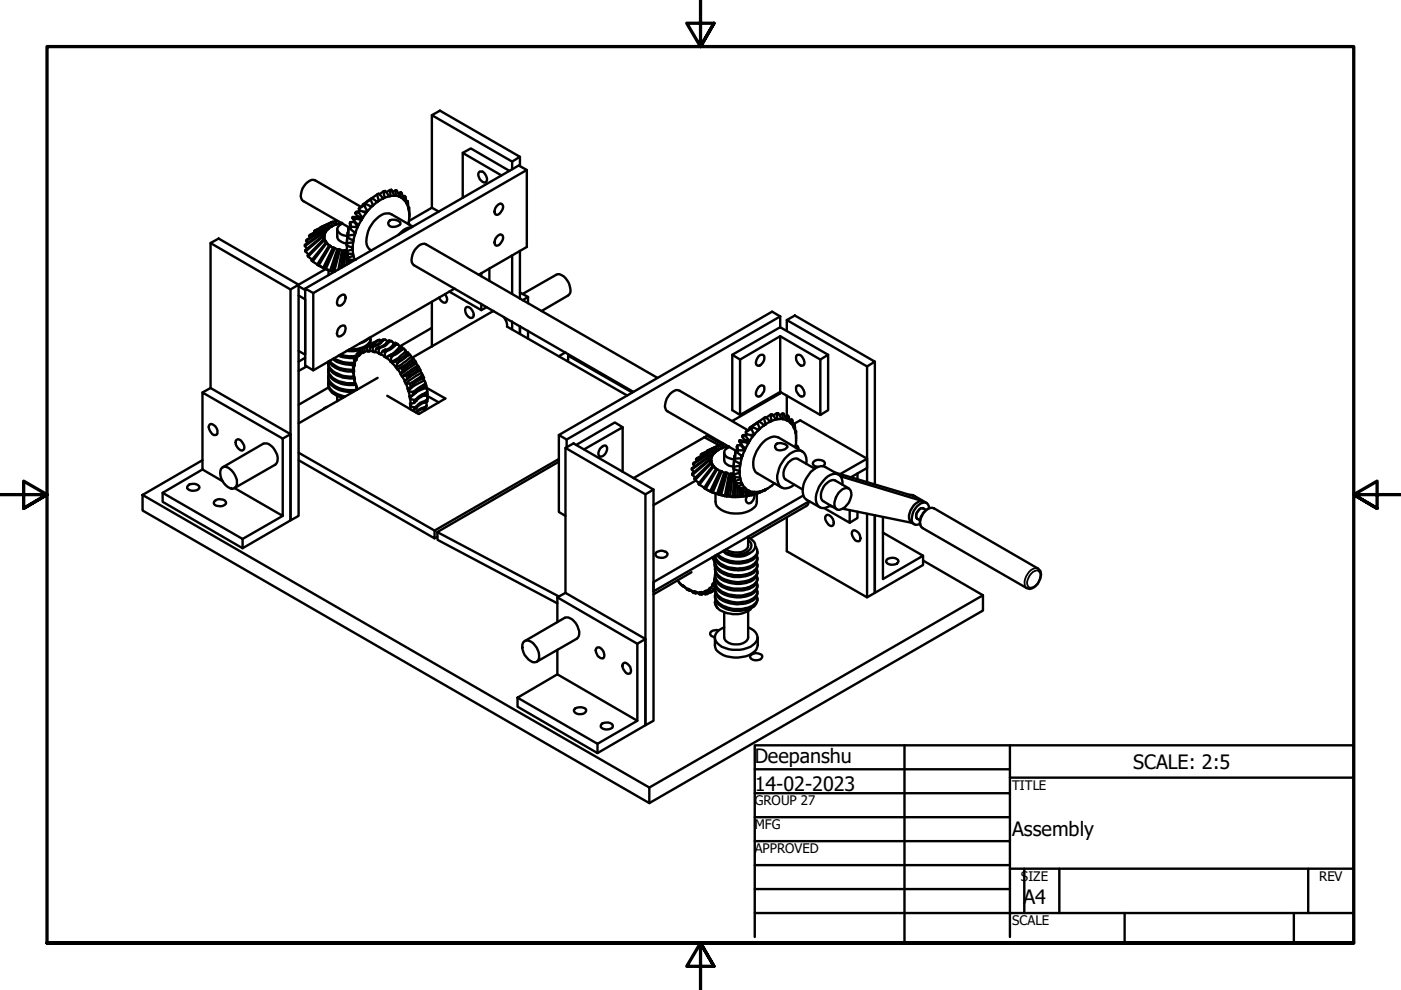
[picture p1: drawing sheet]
<svg xmlns="http://www.w3.org/2000/svg" width="297mm" height="210mm" viewBox="0 0 297 210" stroke-linecap="round" stroke-linejoin="round" font-family="sans-serif">
<defs><g id="words">
<g font-size="4.2">
<text x="160" y="161.7">Deepanshu</text>
<text x="160" y="167.6">14-02-2023</text>
<text x="240.2" y="163">SCALE: 2:5</text>
<text x="214.6" y="177.2">Assembly</text>
<text x="217" y="191.7">A4</text>
</g>
<g font-size="2.8">
<text x="214.6" y="167.4">TITLE</text>
<text x="160" y="170.7">GROUP 27</text>
<text x="160" y="175.8">MFG</text>
<text x="160" y="180.9">APPROVED</text>
<text x="216.5" y="186.7">SIZE</text>
<text x="279.7" y="186.7">REV</text>
<text x="214.6" y="196.1">SCALE</text>
</g>
</g></defs>
<!-- layer: Visible (ANSI) -->
<g fill="none" stroke="#000" stroke-width=".51">
<path d="M91.6 24.4l1.7-.9 16.9 9.7-1.6 1.1zM91.6 24.4v19.6M98.1 32.4l1.7-.9 8.2 4.7M101.7 36.4a1.54 1.54 0 0 1 1.6 1.8l-.4 .4a1.54 1.54 0 0 1-1.4-2.1zM106.3 37.2l-8.2-4.8v9.5M108.6 34.3v1.5M110.2 33.2v2M111.7 36l-45.3 26.1M44.6 51.5l1.8-.9 16.9 9.8-1.7 1zM44.6 51.5v30.8M64.6 52.2l.5 .5M64.8 53.3l.6 .6"/>
<path d="M65.3 54.4l.9 .6M65.5 50l.2 .4M66.3 55.4l.9 .6M67.4 56.2l1.1 .6-.9-.5M67.9 48.2v.1M68.2 49.6l.6 .7v-.5M68.2 49.4l.6 .4M68.2 49.6l-3.6 2.6M68.2 49.4l-3.6 2.5v.3M68.2 49.4v.2M68.3 50.3l.6 .6-.1-.4M68.3 50.1l.5 .4"/>
<path d="M68.3 50.3l-3.5 3M68.3 50.1l-3.6 3 .1 .2M68.3 50.1v.2M68.3 48.9l-3.4 2.2 .3 .4M68.3 48.9l.5 .7 .3-.4M68.5 48.7l.6 .5M68.5 48.7l-3.5 2.1-.1 .3M68.5 48.7l-.2 .2M68.5 50.8l.5 .3M68.5 50.8l-3.3 3.4 .1 .2M68.5 50.8l.1 .2M68.6 50.3h.2v.2"/>
<path d="M68.6 51l.7 .5-.3-.4M68.6 51l-3.3 3.4M68.7 49.8l.1-.2v.2M68.8 56.9l.1 .1M68.8 48.2l.4 .8 .3-.4M68.8 48.2l-3.3 1.8M68.8 56.9l.3 .1M68.8 51l.2 .1M68.9 57l1.1 .4-.9-.4M68.9 48.1l.6 .5M68.9 48.1l-3.4 1.9M68.9 48.1l-.1 .1"/>
<path d="M69 57.1l-5.7 3.3v49l-1.7 .9v-48.9M69 49.1l.2-.1-.1 .2M69.1 51.5l.3 .2M69.1 51.5l-3.1 3.7 .3 .2M69.1 51.5l.1 .1M69.2 51.5l.2 .2M69.2 51.6l.6 .4M69.2 51.6l-2.9 3.8M69.4 47.7l-2.8 1.3 .1 .3M69.4 47.7l.3 .7 .5-.3M69.4 51.7l.4 .3M69.5 48.5l.2-.1-.2 .2"/>
<path d="M69.6 47.5l.6 .6M69.6 47.5l-3 1.5M69.6 47.5l-.2 .2M69.7 57.3v1M69.8 52l.2 .2M69.8 52l-2.6 4.1 .4 .2M70 52.2l.6 .3M70 52.2l-2.4 4.1M70 52.2h.2M70.2 47.2l.2 .8M70.2 47.2l.3-.2 .6 .7M70.2 47.2l-2.3 1"/>
<path d="M70.4 47.1l-2.5 1.1M70.4 48l-.2 .1M70.4 57.6h.5M70.5 57.4l-.1 .2M70.5 57.4l1.3-4.5-1.4 4.5M70.5 57.4l.6 .2M70.7 52.5h-.1l-2.1 4.3 .4 .2M71 52.6l.5 .3M71 52.6l-1.9 4.4M71 52.6l-.3-.1-1.9 4.4M71.1 47.7l-.7 .3M71.2 46.7l.1 .9"/>
<path d="M71.2 46.7l-.7 .4M71.2 46.7h.1M71.3 47.6l-.2 .1M71.5 48.6v1.6a2 2 0 0 0 2 1.4M71.8 52.9h-.3l-1.5 4.5 .4 .2M71.8 47l.2 .3M71.8 52.9h.3M72 47.3l-.7 .3M72.1 52.9l.4 .2M72.1 52.9l-1.2 4.6M72.3 47.3h-.3M72.5 53.1l.3 .1-.5 3.6"/>
<path d="M72.5 53.1l-.7 4M72.6 47.4a1.36 1.36 0 0 0-1 1.5 2.42 2.42 0 0 0 2.1 1.2M73 53.1l-.2 .1M73 53.1l-.5 3.6M73 53.1h.3M73.3 53.1l-.3 3.3M73.3 53.1h.2M73.5 53.3l1.3-.4 .1 1M73.5 53.3v.3l1.4 .3M73.5 51.7l1.4-.3-.1 1.1M73.5 51.7v.3l1.3 .5M73.6 53.7l-.1 2.5"/>
<path d="M73.6 52.1l-.1 1.2M73.7 50.3l1.2 .7M73.7 49.3l-.2 2.6M73.8 49.2l-.3 2.5M73.8 53.7l-.1 1M73.9 49.9l1.3-.1-.3 1.2M73.9 49.9l-.2 .4M73.9 55v.9M73.9 48.2l-.2 2.1M74.2 48.2h-.3v1.7M74.2 55.1l.1 .6M74.3 48.5l1.1 .9"/>
<path d="M74.3 47.1h.9M74.3 47.1l.1 1M74.3 47.1l-.1 .2 .1 1.2M74.4 48.1l1.4 .1-.4 1.2M74.4 48.1l-.1 .4M74.7 52.5l.1 .4v-.4M74.8 50.9l.1 .5v-.4M74.8 46l.9 .1M74.8 46l.4 .4M74.8 46l-.1 .2 .4 .6M74.9 53.9v.4M74.9 54.3l.3 .8-1.3-.1-.2-.3"/>
<path d="M74.9 54.3l-1.2 .4M75.1 49.2l.1 .6 .2-.4M75.1 46.8l.9 .9M75.2 47v.1l.6 1.1 .2-.5M75.2 46.4l1.4 .2-.6 1.1M75.2 46.4l-.1 .4M75.3 45.2l.5 .7M75.8 45.9l1.1 .3-.3 .4-.9-.5zM76.1 45.1l.8 1.1 .7-1M76.1 45.1l-.8 .1M76.3 44.7l1.3 .5M76.3 44.7l-.8 .2-.2 .3"/>
<path d="M76.3 44.7l-.2 .4M76.5 43.9l-9.6-5.6a2.08 2.08 0 0 0-2.4 1.2l-.4 .5a2.96 2.96 0 0 0-.1 2.4l9.9 5.8M77 44.9l.9-.2-.3 .5M77.3 43.5l.6 1.2 .8-.8M77.3 43.5l-1.2 .7 .2 .5M77.5 43.2l1.2 .7M77.5 43.2l-1.4 1M77.5 43.2l-.2 .3M78.5 43.7l.6-.2-.4 .4M78.6 42.3l.5 1.2 .8-.7M78.6 42.3l-1.7 1.1 .1 .2M78.9 42l1 .8"/>
<path d="M78.9 42l-2 1.4M78.9 42l-.3 .3M79.9 42.8l.4-.2-.4 .2M79.9 41.2l.4 1.4 .9-.5M79.9 41.2l.4-.1 .9 1M79.9 41.2l-2.2 1.6M81.3 40.5h.4l.8 1.1M81.3 40.5l.3 1.4M81.3 40.5l-.8 .7M81.4 42l-.2 .1M81.6 41.9l-.4 .2M82.5 41.6l-.9 .3"/>
<path d="M82.7 46.7a2.13 2.13 0 0 1 2.2 .5 .88 .88 0 0 1-1 .8 1.12 1.12 0 0 1-1.6-.7zM82.7 40.3l.3-.1 .6 1.3M82.7 40.3l.1 1.3M82.7 40.3l-.8 .4M82.8 41.6h-.3M83.6 41.5l-.8 .1M83.6 41.5h.3M83.9 40.4h.2l.5 1.3M83.9 40.4v1.1M83.9 40.4l-.7 .3M83.9 41.5l.7 .2M84.6 41.7l.4 .1"/>
<path d="M85 41.8l.5 .5M85 40.7l.4 .9 .1 .7M85 40.7v1.1M85 40.7l-.5 .3M85.5 42.3l.2 .2M85.7 42.5l.5 .6M85.8 41.6l.2 .2 .2 1.3M85.8 41.6l-.1 .9M85.8 41.6l-.4 .1M86.2 43.1l.2 .3M86.4 43.4l.2 .8M86.4 42.6l.2 1.6"/>
<path d="M86.4 42.6v.8M86.4 42.6l-.2 .1M86.6 44.2l.1 .3M86.6 44h.1M86.7 44.5l.1 1.1M86.7 44l.1 1.6M86.7 44v.5M86.8 45.6l-.2 1.9M87.3 48.2a3.7 3.7 0 0 0-2.8 1.6M87.5 48l-4.5-2.6a2.7 2.7 0 0 0-3.2 1 5.9 5.9 0 0 0-1.9 5.9l.8 .8M91.6 44l1.4 .9M91.6 44l-4.9 2.8"/>
<path d="M101.5 58.3l10.2-5.9v-16.4l-1.7-.9-45.3 26.1M102 57.9v.7M103.8 56.9v2.6M105.6 49.9l.6-.2a.83 .83 0 0 1 .6 .6 .83 .83 0 0 1-.4 .9 1.13 1.13 0 0 1-1.4 .8 1.63 1.63 0 0 1 .6-2.1zM105.6 43.4l.3-.2a.77 .77 0 0 1 .8 .5 .77 .77 0 0 1-.3 .9 1.13 1.13 0 0 1-1.4 .8 1.63 1.63 0 0 1 .6-2zM108.6 54.1v8.2M110.2 53.2v10.1M63.3 62.6l1.4 .9v11.7l-1.4-.8M63.3 60.7l1.4 .8M64.7 61.2l1.7 .9v16.4l-1.7-1zM64.7 75.9l-1.4 .8M65 77.7l-1.7 .9"/>
<path d="M69.6 76.7a2.93 2.93 0 0 0 2.4 2.7l1 .3 2.1 .1-.2-1M69.6 76.9a2.8 2.8 0 0 0 2.2 2.8l.8 .3 1.6 .2h1M69.6 78.3a2.92 2.92 0 0 0 2.3 2.9l2 .4h1.6M69.6 79.7a2.87 2.87 0 0 0 2.4 3l1.4 .3 1.5 .1M69.7 79.2a2.4 2.4 0 0 0 1.5 2.8 6.8 6.8 0 0 0 4.5 .6l-.2-.5 .1-.1-.4-.9M69.7 77.8a2.82 2.82 0 0 0 2.2 3.1l1.7 .4h1.7M69.7 76.6a5.2 5.2 0 0 0 5 2.2h.4M69.9 76.5a5.5 5.5 0 0 0 5.2 1.9M70.5 76.1a6.6 6.6 0 0 0 4.7 1.2M70.8 76a6.9 6.9 0 0 0 4.4 .9M71.8 75.4a7.5 7.5 0 0 0 3.8 .4M71.9 69.5a1.12 1.12 0 0 1 1.2-.4 1.53 1.53 0 0 1-1.5 2.2 1.44 1.44 0 0 1 .3-1.8z"/>
<path d="M71.9 63a1.12 1.12 0 0 1 1.2-.5 1.61 1.61 0 0 1-1.2 2.3 .71 .71 0 0 1-.4-1zM72.2 75.2a6 6 0 0 0 3.4 .2M74.8 78.8l.1 .4M74.9 77.3l.1 1 .1-.9M74.9 79.5l.3 .9h-.1M75 78.3v.5M75.2 75.9l-.1 .3 .1 .9v.4l-.2-.2M75.4 76.2l-.2 .8M75.9 74.8l-.3 .3 .1 .9-.1 .4-.4-.5M76.1 75.3l-.5 .6M76.4 74.6l-.5 .2 .2 .5M76.5 74.2a6.9 6.9 0 0 1-3 .2"/>
<path d="M76.7 74l-.3 .3v.9l-.3 .1M76.9 74.7l-.6 .4M77.8 73.6l-1.1 .4 .2 .7M77.9 73.4l-.6 .4v.8l-.3 .2-.1-.1M77.9 74.4l-.7 .2M78.2 73.4l-.4 .2 .1 .8M78.2 73.4h-.3M78.2 71.7a3.5 3.5 0 0 1-1.9 1.1M78.3 74.4l.8 .1M78.4 72.7l.1 .5M78.5 71.5a2.1 2.1 0 0 1-1.7 2.2l-1.3 .3-1.5 .1M78.5 71.9l-.1 1-.5 .5"/>
<path d="M78.5 73.6h.5M78.7 72.9l.2-.2-.5 .7zM79.1 73.3l-.6 .3-.2 .9-.4-.1M79.1 74.5l.4 .1M79.1 73.3l.3 .1M79.2 74.6h.3M79.4 73.4l-.4 .2 .1 .9M79.5 74.6l.8 .2M79.6 72.6l-.7 .1M79.7 72.4l-.5 .6-.7 .4M79.8 73.8l.5 .2M79.9 72.3a1.9 1.9 0 0 1-1.7 1.1"/>
<path d="M79.9 72.3l-.2 .1M80.3 74.8v.2M80.3 73.6l-.5 .2-.3 .8M80.3 75h.5M80.3 73.6l.3 .1M80.5 72l-.8 .4M80.6 73.7l-.3 .3v.8M80.7 75.1l.8 .4M80.8 72.2l-.3-.2-.6 .3M80.8 72.2a2.08 2.08 0 0 1-1.7 1.1M80.8 72.2h.4M81.2 72.2l.5-.2 .5 .4"/>
<path d="M81.2 72.2a2.36 2.36 0 0 1-1.8 1.2M81.2 74.4l.5 .3M81.5 75.5v.2M81.7 74.1l-.5 .3-.5 .8-.4-.2M81.7 72h-.5l-.4 .2M81.7 74.1l.3 .3M82 75.9l.8 .7M82 74.4l-.3 .3-.2 .8M82.1 72.4a2.36 2.36 0 0 1-1.8 1.2M82.1 72.4l.3 .2M82.3 75.5l-.8 .2M82.4 72.6l.6-.3 .5 .6"/>
<path d="M82.4 72.6a2.36 2.36 0 0 1-1.8 1.1M82.5 75.3l.5 .4M82.8 76.6v.1M82.8 76.7l.4 .3M83 72.3l-.5-.1-.4 .2M83.1 75.1l-.6 .2-.5 .6-.5-.2M83.1 75.1l.3 .2M83.2 77l.7 .8M83.4 75.3l-.4 .4-.2 .9M83.4 73a2.36 2.36 0 0 1-1.7 1.1M83.4 73l.4 .2M83.5 72.9l-.2 .3"/>
<path d="M83.5 72.9h.1M83.8 73.2l.5-.3 .5 .6M83.8 73.2l-.9 .8-.9 .4M83.8 76.6l.5 .5M83.9 77.8v.1M84.3 76.3l-1.1 .7M84.3 72.9l-.5-.2-.4 .3M84.3 78.3l.7 .9M84.3 76.3l.3 .4M84.6 76.7l-.3 .4-.4 .7M84.8 73.5l-1.6 1.5M84.8 73.5l.2 .2"/>
<path d="M84.8 73.9l-.9 .8-.8 .4M84.8 73.9l.4-.3 .5 .3M84.8 73.9l.4 .3M85 79.2v.1M85 79.3l.2 .5M85 77.9l.4 .7M85.2 74.2l.5-.3 .3 .4v.2M85.2 74.2l-1 .8-.8 .3M85.3 79.8l.6 1M85.5 77.8l-1.2 .5-.4-.4M85.5 77.8l.3 .3M85.8 78.1l-.8 1.1"/>
<path d="M86 74.5l-1.5 1.4-1.7 .8M86 74.5l.4 .3M86 79.6l.4 .6M86.1 75.1l-.4 .4-1.4 .8M86.1 75.1l.4-.4-.5 .5M86.1 75.1l.3 .3M86.4 75.4l.5-.2 .3 .5M86.4 75.4l-1.8 1.3M86.5 74.7l.4 .5M86.6 79.4l-1.4 .4M86.6 79.4l.2 .5M86.8 79.9l-.9 .9"/>
<path d="M87.2 75.7l-2.1 1.6-1.2 .6M87.2 75.7l.3 .4M87.3 76.6l-1.8 1.2M87.3 76.6l.3 .3M87.5 76.1h.2l-.4 .5M87.5 76.1l-2.7 2M87.6 76.9l.5-.2 .1 .3M87.6 76.9l-1.8 1.2M87.7 76.1l.4 .6M88.2 77l-3.2 2.3M88.2 77l.3 .5M88.4 78.1l-1.8 1.3"/>
<path d="M88.4 78.1l.2 .5M88.5 77.5l.3 .3-.4 .3M88.5 77.5l-3.3 2.3M88.6 78.6l.5-.2v.2M88.6 78.6l-1.8 1.3M88.8 77.8l.3 .6M89.1 78.6l-1.8 1-1.3 1M89.1 78.6l.2 .5M89.2 79.9l-1.8 1.2M89.2 79.9l.2 .4M89.3 79.1l.3 .4-.4 .4M89.3 79.1l-1.8 1.1-1.5 1.2"/>
<path d="M89.6 79.5l.3 .6M91.6 69.5l-6.8 3.9M91.6 64v9.4M94.4 62.4a1.14 1.14 0 0 1 0 1.8 1.37 1.37 0 0 1-1.3-1.1M95.2 61.8l6.8 4v-1.4M96.4 61.2l-30 17.3M98.8 65.2a1.32 1.32 0 0 1 1.6 1.2 .68 .68 0 0 1 0 .7 .68 .68 0 0 1-.7 .3 1.69 1.69 0 0 1-.9-2.2zM103.2 65.1l-1.2 .7M104.6 65.9l-17.2 10M106.8 67.2a2.84 2.84 0 0 1 .7 2.1l25.5 14.6M108.6 68.2v1.6M110.2 62l1.8 1"/>
<path d="M110.2 69.2v1.6M110.8 62.3l7.1-4a2.04 2.04 0 0 1 2.4 1.2l.5 1.1a1.78 1.78 0 0 1-.3 2l-5.7 3.3M112 63v1.3M112 70.1v1.7M112 63l-1.2 .7M119.9 74.7l-1.4 .8M120.5 75.1v1.3l-.3 .1M120.5 75.4l13.5 7.8M155.3 75.2l1.6 1M156.9 76.2l8.5-4.9v11.8l-8.5 4.9zM160.8 75.5a.78 .78 0 0 1 1.2-.1 1.62 1.62 0 0 1-1.4 2.1 1.34 1.34 0 0 1 .2-2zM165.4 67.1l-1.7-1-45.2 26.1 1.6 1v1.6"/>
<path d="M165.4 67.1v2.3M165.4 67.1l-45.3 26.1M165.4 71.3l8.5 4.9M166.8 67.9l1.7-1 17 9.8-1.7 1zM166.8 67.9v2.2M168.8 75.4a.87 .87 0 0 1 1.4 .5 1.15 1.15 0 0 1 0 1.6 1.62 1.62 0 0 1-1.4-2.1zM175.6 75.2l-1.7 1v11.8l-8.5-4.9M183.8 77.7v24.5M185.5 76.7v26M42.9 99.5l-8.4 5 16.9 9.8v1.9M42.9 97.6l-12.7 7.3M44.5 90a1.51 1.51 0 0 1 1.4 2.2 1.32 1.32 0 0 1-1.6-1.3v-.7z"/>
<path d="M44.6 82.3l17 9.7v18.3l-10.2 5.9-16.9-9.8v-1.9M44.6 82.3l-1.7 .9M46.9 99.4a1.08 1.08 0 0 1 1.7-.1 3.4 3.4 0 0 1 1.4 3.9 1.08 1.08 0 0 1-1.7 0 3.4 3.4 0 0 1-1.4-3.8zM47.2 99.1l8.6-5a2.04 2.04 0 0 1 2.4 1.2 2.49 2.49 0 0 1 .2 3.2l-8.7 5 10.2 5.9v-16.4l-17-9.8v16.3l4.3 2.5M50.2 93.3a1.32 1.32 0 0 1 1.6 1.2 .72 .72 0 0 1-.5 1 1.89 1.89 0 0 1-1.3-2.1zM61.6 92l-1.7 1M63.3 96l28.8 16.5M69.3 86.3l-.7 .4M69.6 81.2a2.98 2.98 0 0 0 2.5 3l.6 .2M69.7 80.7a2.58 2.58 0 0 0 1.9 2.9l1.6 .4M69.7 82.1l-6.4 3.7M71.5 83.9v1.2"/>
<path d="M75.1 80.4l.1 .5M75.1 80.4l.3 1M75.2 80.3l-.1 .1M75.6 82l.2 .6M80.1 80.1l-16.8 9.7M85.9 80.8l.1 .6M86.1 81.4l.4 1.1M86.5 82.5l.1 .5M86.7 83l.2 1M86.9 84v.6M86.9 81.3l.2 .7M86.9 84.6l.9 .2 .5-.2"/>
<path d="M87 86.1l.8 .3 .5-.2M87 84.6l.1 1M87.1 85.6h-.2l.1 .5 .2-.5M87.1 86.1l-.1 .7M87.4 81.1l-1.4 .3M87.4 81.1l.2 .5M87.4 83.9l-.5 .7M87.5 83.1l.1 .6M87.6 81.6l-1.1 .9M87.8 84.8v.6M87.8 86.4v.6M87.9 82.9l-.4 .2-.9-.1"/>
<path d="M87.9 82.9l.2 .4M88.1 83.3l-.5 .4-.7 .3M88.3 86.6l-.5 .4h-.4M88.3 85l-.5 .4-.7 .2M88.3 84.6v.4M88.3 86.2v.4M89 87.7h-.3M89.4 80.3l.5-.2-.7 .3M89.4 80.3l-1.1 .6-.7 .7M89.8 81.6l-1.9 1.3M89.8 80.2l.1 .5M89.8 81.6l.1 .5"/>
<path d="M89.9 86.7l-.9 .3-.7 .5M89.9 83.9h.6l.2 .7-.5 .4M89.9 82.1a3.5 3.5 0 0 0-1.8 1.2M89.9 80.7l.3 .6-.4 .3M89.9 80.7l-2.3 1.3-1 1M90 86.4a3 3 0 0 0-1.9 1M90 86.6v.5M90 86.4l-.1 .3M90.2 85.3a3.2 3.2 0 0 0-1.9 1.3M90.2 83.8a3.5 3.5 0 0 0-1.9 1.2M90.2 85a2.8 2.8 0 0 0-1.9 1.2M90.2 83.3a4.2 4.2 0 0 0-1.9 1.3"/>
<path d="M90.2 83.3v.5M90.2 85v.3M90.2 81.3l.2 .6-.5 .2M90.2 82l.1 .3M90.3 82.3l.3 .7-.4 .3M90.3 82.3l-1.2 .4-1 .6M90.3 82.1l4.1 2.4-5.6 3.3-6.7-3.9M90.4 85.3l.1 .7-.5 .4M90.4 83.7v.1M90.5 86l-.2 .5-.4 .2M90.6 83.9l2.4 1.4M90.6 83l.1 .6-.5 .2"/>
<path d="M90.7 84.6l-.1 .5-.4 .2M118.5 92.2v16.4l1.4 .8M118.5 97.3l-26.4 15.2v1.6l-28.8-16.5M118.5 97.9l-25.8 14.9M119.9 95l1.7-1 17 9.8-1.8 1zM119.9 95v30.7M123.8 95.3l8.2-4.7v9.4M127.5 94.8l.3-.2 .6-.1a1.43 1.43 0 0 1-.6 2.2l-.6 .1a1.3 1.3 0 0 1 .3-2zM132 90.6l-1.6-1-8.2 4.7M139.4 80.1l-49.1-28.3a2.04 2.04 0 0 0-2.4 1.2l-.5 1.1a1.89 1.89 0 0 0 .4 2.1l46.5 26.9M146.7 99.5l.4 .6M147.6 97.4l.2 .4"/>
<path d="M149.3 92.7l3.3 1.8 .7-.4M149.9 92.4l3.1 1.8M150 95.5v.2M150.2 92.2l-15.9 9.2M150.2 97.5l.6 .3M150.2 96.9l.6 .7v-.5M150.2 96.8l.6 .3M150.2 97.5l-3.5 2.9 .1 .3M150.2 96.9l-3.5 2.6M150.2 96.8l-3.5 2.5v.2M150.2 97.5l.1 .2M150.2 96.8v.1"/>
<path d="M150.3 97.7l.6 .6-.1-.5M150.3 97.7l-3.5 3M150.4 96.2l-3.5 2.2 .4 .5M150.4 96.2l.5 .8 .2-.4M150.4 96.1l.7 .5M150.4 96.1l-3.3 2-.2 .3M150.4 96.1v.1M150.6 98.2l.4 .2M150.6 98.2l-3.4 3.3 .2 .3M150.6 98.2l.1 .1M150.7 97.7l.1-.1v.2M150.7 98.3l.6 .5-.3-.4"/>
<path d="M150.7 98.3l-3.3 3.5M150.7 97.1l.2-.1-.1 .1M150.8 95.6l.4 .8 .4-.4M150.8 95.6l-3.2 1.8M150.9 98.3l.1 .1M150.9 95.5l.7 .5M150.9 95.5l-3.1 1.6-.2 .3M150.9 95.5l-.1 .1M151.1 96.5l.1-.1-.1 .2M151.1 98.8l.3 .2M151.1 98.8l-3 3.8 .2 .2M151.1 98.8l.2 .2"/>
<path d="M151.3 98.9l.1 .1M151.3 99l.6 .4-.5-.4M151.3 99l-3 3.8M151.4 95l-2.8 1.4 .1 .2M151.4 95l.4 .8 .4-.3M151.6 95.9l.2-.1-.2 .2M151.6 94.8l.6 .7M151.6 94.8l-3 1.6M151.6 94.8l-.2 .2M151.8 99.4l.3 .1M151.8 99.4l-2.5 4.1 1.3 .7-1-.5 2.4-4.2M151.8 99.4l.2 .1"/>
<path d="M152 99.5l.7 .4M152.1 99.5l.1 .1M152.3 94.5l.2 .8M152.3 94.5l.2-.1 .6 .6M152.3 94.5l-2.3 1M152.4 94.5l-2.4 1M152.5 95.3l-.3 .2M152.8 99.9h-.1l-2.1 4.3 .3 .2M153 99.9l.5 .3M153 99.9l-1.9 4.5M153 99.9h-.2l-2.1 4.3M153.1 95l-.6 .3"/>
<path d="M153.3 94.1l.1 .8M153.3 94.1h.1M153.4 94.9l-.3 .1M153.5 96v1.6a1.99 1.99 0 0 0 2 1.4M153.8 94.3l.3 .4M154.1 94.7l-.7 .2M154.3 94.7h-.2M154.6 94.8a1.24 1.24 0 0 0-1 1.5 2.16 2.16 0 0 0 2.1 1.1M155.5 99l1.4-.2-.1 1.1M155.5 99v.4l1.3 .5M155.6 99.5l-.1 1.2M155.8 97.7l1.2 .6"/>
<path d="M155.8 96.6l-.3 2.6M155.8 97.3l1.4-.1-.2 1.1M155.8 96.6l-.3 2.4M155.8 97.3v.4M156.3 95.9l1.1 .8M156.3 95.5h-.3l-.2 1.8M156.3 94.5h.9M156.3 94.5l.2 1M156.3 94.5l-.1 .2 .1 1.2M156.5 95.5h1.4l-.5 1.2M156.5 95.5l-.2 .4M156.8 99.9v.3v-.3"/>
<path d="M156.8 98.3l.1 .5 .1-.5M156.8 93.3l.9 .2M156.8 93.3l.5 .4M156.8 93.3l-.1 .3 .4 .5M156.9 88l-1.6-1v-11.8l10.1-5.8 10.2 5.8v11.8l-1.7 1M157.1 96.5l.1 .7 .2-.5M157.1 94.1l1 1M157.2 94.3v.2l.7 1 .2-.4M157.3 93.7l1.4 .3-.6 1.1M157.3 93.7l-.2 .4M157.4 92.6l.5 .7M157.9 93.3l1 .2-.2 .5-1-.5z"/>
<path d="M158.1 92.4l.8 1.1 .7-1M158.1 92.4l-.7 .2M158.4 92l1.2 .5M158.4 92l-.9 .3-.1 .3M158.4 92l-.3 .4M158.6 91.2l-14.5-8.4a2.08 2.08 0 0 0-2.4 1.2l-.3 .6a2.96 2.96 0 0 0-.2 2.4l14.8 8.5-.2 2.2M159.1 92.2l.9-.1-.4 .4M159.3 90.9l.7 1.2 .8-.9M159.3 90.9l-1.2 .7 .2 .4M159.6 90.6l1.2 .6M159.6 90.6l-1.5 1M159.6 90.6l-.3 .3"/>
<path d="M160.6 91.1l.5-.2-.3 .3M160.6 89.6l.5 1.3 .9-.7M160.6 89.6l-1.7 1.2v.2M160.8 82.1a.74 .74 0 0 1 1.2-.2 1.77 1.77 0 0 1-1.2 2.2l-.2-.1a1.34 1.34 0 0 1 .2-1.9zM160.9 89.4l1.1 .8M160.9 89.4l-2 1.4M160.9 89.4l-.3 .2M161.9 90.1l.5-.1-.4 .2M162 88.6l.4 1.4 .9-.6M162 88.6l.3-.2 1 1M162 88.6l-2.2 1.5M163.4 87.9h.3l.8 1"/>
<path d="M163.4 87.9l.2 1.4M163.4 87.9l-1 .7M163.4 89.3l-.1 .1M163.6 89.3l-.3 .1M164.5 88.9l-.9 .4M164.5 94.2a1.88 1.88 0 0 1 2.4 .5 1.84 1.84 0 0 1-2.4 .5l-.2-.3zM164.7 87.6h.3l.7 1.2M164.7 87.6l.1 1.3M164.7 87.6l-.8 .5M164.8 88.9h-.3M165.4 83.1v.3l-10.1 5.9M165.7 88.8l-.9 .1"/>
<path d="M165.7 88.8l.3 .1M165.9 87.7h.3l.5 1.4M165.9 87.7l.1 1.2M165.9 87.7l-.6 .3M166 88.9l.7 .2M166.7 89.1l.2 .1M166.8 83.9v4.3M166.9 89.2l.7 .4M167 88.1l.2 .2 .4 1.3M167 88.1l-.1 1.1M167 88.1l-.6 .3M167.6 89.6l.2 .2"/>
<path d="M167.8 89.8l.4 .7M167.8 88.9l.2 .2 .2 1.4M167.8 88.9v.9M167.8 88.9l-.4 .2M168.1 90l1.6-.9 14.1 8.2v1.9l-3.4 2M168.2 90.5l.1 .3M168.3 90.8l.4 .8M168.5 90l.2 1.6M168.5 90l-.2 .8M168.5 90l-.4 .1M168.7 91.6v.3M168.7 91.4h.1"/>
<path d="M168.7 91.9l.1 1M168.7 94.4a.66 .66 0 0 1 .5 .8M168.7 94.4v.4M168.8 92.9l-.1 1.5M168.8 91.4v1.5M168.8 91.4l-.1 .5M168.8 81.9a1.1 1.1 0 0 1 1.6 .9 .79 .79 0 0 1-.4 1.3 1.96 1.96 0 0 1-1.2-2.2zM170.1 95.7l-5.1-3a3.2 3.2 0 0 0-3.7 1.6 5.4 5.4 0 0 0-1.3 5.4l.2 .4 .4 .3 5.1 2.9M170.9 98.3a2.08 2.08 0 0 0-1.7-2.8 5.6 5.6 0 0 0-4.2 4.6 2.82 2.82 0 0 0 .7 3.2 2.36 2.36 0 0 0 2.7-.5M172.7 99.3l-3.5-2a2.04 2.04 0 0 0-2.4 1.2 2.41 2.41 0 0 0-.2 3.2l3.6 2.1M174.4 98.8l.4-.1a.6 .6 0 0 0-.3-1 1.51 1.51 0 0 0-2.2 .6 .93 .93 0 0 0 1.1 .7M183.8 97.3l-5.6 3.2"/>
<path d="M30.2 104.9l107.5 62.1v3.3l-107.5-62.1zM40.1 102.8a1.81 1.81 0 0 1 2.1 .3 .85 .85 0 0 1-1.1 .9 1.55 1.55 0 0 1-1.4-.5v-.3zM45.5 106.3a1.68 1.68 0 0 1 2.4 .1v.3a1.65 1.65 0 0 1-2.6 .1zM59.9 109.4l-8.5 4.9M92.7 113.8l-.6 .3M138.6 103.8v49l-1.8 1v-49M139.2 117.1a1.67 1.67 0 0 1 2.3 .3 1.45 1.45 0 0 1-1.2 .9 1.45 1.45 0 0 1-1.4-.7zM146.8 100.7l.6 .6M147.4 101.8l.8 .6M147.5 101.9l-8.9 5.2M148.3 102.8l1 .6M150.7 104.2l.2 .2"/>
<path d="M150.7 104.2l.4 .2M150.9 104.4l1.1 .3-.9-.3M151.1 118.1l.2 .6h.3M151.3 118.7l.3 1M151.6 117.8a3.1 3.1 0 0 0 2.4 2.7 6.4 6.4 0 0 0 6-.7l.4-.4 .2-1.1M151.6 119a2.93 2.93 0 0 0 2.4 2.9 6.4 6.4 0 0 0 6-.7l.5-.6 .1-.9M151.6 118.1l-.3 .5M151.6 120v.2M151.6 119.7h-.2l.2 .5M151.7 104.7v1.6a2.8 2.8 0 0 0 2.4 2.3 6.1 6.1 0 0 0 6.1-1.3l.3-1v-1.6M151.7 119.9a2.56 2.56 0 0 0 2.1 3 6.8 6.8 0 0 0 6.1-.5l.6-.7 .1-.6-.1-.5M151.7 118.5a2.35 2.35 0 0 0 1.7 2.8 6.4 6.4 0 0 0 6.7-.6l.5-1-.1-.5"/>
<path d="M152.5 104.7v.2M152.5 104.7l1.4-4.5-1.5 4.6M152.5 104.7l.4 .1M152.9 104.8l.8 .4-1.2-.3M153.3 116.9a4.8 4.8 0 0 0 5.6 .4M153.4 116.7l1 .6M153.8 100.3l-.3-.1-1.5 4.5 .5 .2M153.9 100.2h.2M154.1 100.2l.5 .3M154.1 100.2l-1.2 4.6M154.4 105.1l-.3 .2 1.3 .1-.6-.3M154.4 105.1h.4"/>
<path d="M154.6 100.5h.3l-.8 4.8-.4-.1zM155 100.4l-.1 .1M155 100.4l-.6 4.7M155 100.4h.3M155.3 100.4l-.5 4.7M155.3 100.4l.2 .1M155.5 100.7l1.3-.5 .1 1.1M155.5 100.7v.3l1.4 .3M155.6 101l-.2 4.4h.5l.1-3M155.8 102.1v.3h1.4M155.8 101.1v1M156.3 103.3l.2 .2 1.4-.2"/>
<path d="M156.3 102.4v.9M156.3 105.1l-.4 .3 1.3-.1-.4-.2M156.3 103.3v1.8M156.3 105.1h.5M156.7 103.5l.1 1.6M156.9 101.3l.1 .3M157 103.5l.2 1.8h.5l-.2-1.1M157 101.6l.2 .8M157 101.6l-1.2 .5M157 103.5l.1 .6M157.2 102.4l.2 .3M157.4 102.7l.5 .6"/>
<path d="M157.4 102.7l-1.1 .6M157.9 103.3l.2 .2M158 104.2l.1 .5M158.1 103.5l.6 .5M158.1 103.5l-1 .6M158.2 104.7l.1 .3M158.3 105l-.6 .3 1.2-.2M158.6 113.8v1.9a2.16 2.16 0 0 1-2.7 1.4l-1.1-.2-.9-.4M158.6 114a1.77 1.77 0 0 1 1.3 2.5 4.9 4.9 0 0 1-5.5 .8M158.6 114.5a1.38 1.38 0 0 1 .7 1.4 1.38 1.38 0 0 1-1 1.2l-.6 .2a5.3 5.3 0 0 1-3.3 0M158.7 104l-1.4 .3-.2-.2M158.7 104.6v.3"/>
<path d="M158.7 104l.2 .1M158.7 104.9l.2 .2M158.7 104.9l-.4 .1M158.8 104.6l.1 .5M158.9 104.1l.7 .2M158.9 104.1l-.8 .6M159.2 104.5l.1 .3M159.3 104.8l.1 .2-.5 .1M159.6 104.3l-1.2 .4h-.3M159.6 104.3h.4M160 104.8a1.66 1.66 0 0 1-1.3 1.9 .9 .9 0 0 1-.3-1.5M160 104.3h.8"/>
<path d="M160 104.3l-.7 .5M160.1 104.6l-.7 .4 1.1-.3M160.1 115.9a1.56 1.56 0 0 1-.7 2.5 6.7 6.7 0 0 1-7.3-.9M160.1 104.6h.1M160.5 117.8a1.7 1.7 0 0 1-1 2 6.7 6.7 0 0 1-7.4-.9l-.3-.5-.2-.6M160.5 104.5v.2M160.5 104.4v.1M160.5 104.5l-.4 .1M160.6 116.9a2.15 2.15 0 0 1-1.6 2.1 6.7 6.7 0 0 1-6.7-.9l-.3-.5M160.6 104.5l-.1-.1 .1 .2M160.8 104.3l-1.5 .5M160.9 104.5l-.4 .2"/>
<path d="M160.9 104.5l-.3 .1M161.1 104.2l-.5 .4M161.1 104.2l-.3 .1M161.9 104l-1 .5M161.9 104l.3-.1-1.3 .6M162 103.9l-.9 .3M162 103.9l-1.1 .6M162.1 103.9l-.2 .1M162.4 103.7l-.4 .2M162.8 103.5l-.8 .5 .4-.3M164.2 102.5l-1.8 1.2M166.8 109.7v7.2l17 9.8 1.7-1v-16.4v16.4l10.2-5.9v-2"/>
<path d="M170.3 105.1l-31.7 18.3v2l33-19.1M171.4 106.4v.4l-.5 .5-11.8 6.8M174.8 107.7l5.3 3.1v-2.6M175.2 109.3a.86 .86 0 0 1 1.1 .4 1.14 1.14 0 0 1 0 1.8 1.88 1.88 0 0 1-1.3-2zM175.9 107.3l.6 .1M177 100.2l17 5.1M177.8 104.5a1.69 1.69 0 0 1 2.3-.8 3.1 3.1 0 0 1-1.3 4.1 1.12 1.12 0 0 1-1.5 .1 1.12 1.12 0 0 1-.4-1.3l.3-1.1zM177.8 100.6l-2.8-1.6a2.17 2.17 0 0 0-2.5 .6 5.5 5.5 0 0 0-2.1 5.6l.6 .8 2.8 1.5M178.2 101l17.5 5.3a2.71 2.71 0 0 0-2.7 1.9 2.01 2.01 0 0 0 .3 2.6M178.6 102.8a1.78 1.78 0 0 0-1.9-2.3 5.8 5.8 0 0 0-3.6 6.1 1.55 1.55 0 0 0 2.4 .9l.6-.3M178.7 107.9l14.6 2.9M180 103.5l-2.9-1.6a2.15 2.15 0 0 0-2.4 1.2 2.85 2.85 0 0 0-.4 3l3.1 1.9"/>
<path d="M180.8 112.5a1.51 1.51 0 0 1 1.4 2.2 1.51 1.51 0 0 1-1.4-2.2zM181.8 108.5v1.3l-1.7 1M181.8 100.4v1.2M183.8 108.9v17.8M187.2 109.6v13.2l8.5-5-8.5-4.9M188 118.7a1.6 1.6 0 0 1 2.5 .3 1.65 1.65 0 0 1-2.6 .2zM192.8 104.9l.8 .1 2.9 1.7M193.3 110.8l.6 .4M195.7 118.8l12.7 7.4M196.3 108.1l.4-.2a1.39 1.39 0 0 1 1.4-.1l22 12.8a2.05 2.05 0 0 1 .1 2.8 2.05 2.05 0 0 1-2.5 1.3l-22.1-12.7a2.05 2.05 0 0 1-.1-2.9zM196.3 108.1l-.5-.3a1.49 1.49 0 0 0-1.6 1.7l.1 .3 .8 .5M197 107.7a1.08 1.08 0 0 0-.5-1.1 1.08 1.08 0 0 0-1.2 .1 3.5 3.5 0 0 0-1.8 4.2 1.12 1.12 0 0 0 1.6 .2"/>
<path d="M111.1 136.1a1.69 1.69 0 0 1 2.3 .7 2.93 2.93 0 0 1 .6 3.4 1.66 1.66 0 0 1-2.4-.8 2.86 2.86 0 0 1-.5-3.3zM111.3 135.9l8.5-4.9a2.68 2.68 0 0 1 2.8 2.3 1.81 1.81 0 0 1-.3 2.1l-8.5 4.9M118.2 126.7l16.9 9.8v16.3M118.2 126.7v5.2M118.2 137.8v5.2M118.5 126.5l-25.8-13.7 .1 1.7 25.4 13.4M119.9 125.7l16.9 9.8v18.3l-10.1 5.9-17-9.9v-1.9M119.9 125.7l-1.7 1M126.6 137.3a1.4 1.4 0 0 1 1.5 1.7l-.1 .5a1.46 1.46 0 0 1-1.4-.6 1.46 1.46 0 0 1 0-1.6zM136.8 135.5l-1.7 1M143.6 123.1l1.2 1.3M144 123.5l.7 .7"/>
<path d="M145 124.2l-.2 .2-.1-.2 .5 .2 .5 .6 .5 .3M145.2 124.5l.8 .4M146.4 125.1l-.2 .2-.2-.4 1 .8 .5 .1M146.4 125.2l.9 .2M146.6 121.3l-8 4.7M147.6 125.6h.8M147.8 125.6l-.3 .2-.2-.4h.3l.7 .6 .5 .1M149.2 125.8l-.4 .3-.4-.5 .3-.1 .8 .5h.4M149.5 125.4l-.7 .2M150.4 124.9l-.6 .4M150.9 125.4l-.3 .2M151.1 124.2l-.5 .5"/>
<path d="M151.1 123.7v.1M151.4 125.2l-.8 .4-.9-.4-.3 .2 .5 .6 .5-.4M151.4 124.9l.2-.2a3.2 3.2 0 0 0 2.8 3.1 6 6 0 0 0 5.8-1l.4-.9M151.5 123l-.2 .8M151.6 135.2a2.85 2.85 0 0 0 1.1 3.3 6.4 6.4 0 0 0 7.6-.7l.4-1v-1.6M151.6 124.8l-.2 .1-.9-.3-.2 .3 .6 .5 .5-.2M151.6 121.9a3.1 3.1 0 0 0 2.4 2.9 6.4 6.4 0 0 0 6-.7l.4-.4 .2-1.1M151.6 126.2a3.1 3.1 0 0 0 2.4 2.9 6.9 6.9 0 0 0 6-.7l.5-.7 .1-.8M151.6 127.6v.5l.5 .8M151.6 120.4v.4M151.6 123.3v.4M151.6 124.9l-.2 .3"/>
<path d="M151.6 122.6l-.2 .4 .2 .1M151.6 122.5l-.2 .5M151.6 123.9l-.5-.2-.1 .4 .6 .5M151.6 121.2v.4M151.6 120.8a3.1 3.1 0 0 0 2.8 2.7 6 6 0 0 0 5.8-1l.3-.5 .1-.8M151.6 123.7a3.1 3.1 0 0 0 2.8 2.6 6 6 0 0 0 5.8-1l.3-.6 .1-.6M151.7 127.1a1.78 1.78 0 0 0 .4 1.8M151.7 125.6a2.5 2.5 0 0 0 2.1 3 6.3 6.3 0 0 0 6.3-.7l.5-1-.1-.5M151.7 124.2a2.56 2.56 0 0 0 2.1 3 6.8 6.8 0 0 0 6.1-.5l.6-.7 .1-.6-.1-.5M151.7 122.8a2.56 2.56 0 0 0 2.1 3 6.3 6.3 0 0 0 6.3-.7l.5-1-.1-.6M151.7 121.4a2.43 2.43 0 0 0 1.7 2.8 7.1 7.1 0 0 0 6.5-.3l.6-.8 .1-.5-.1-.5M152.1 128.9a5.8 5.8 0 0 0 7 .3l.2-.3"/>
<path d="M152.3 133.6h-.3a1.26 1.26 0 0 0-1.4 .7 .9 .9 0 0 0 1 .8M153.5 133a2.43 2.43 0 0 0-1.9 2.5 4 4 0 0 0 3.7 2.3 5.5 5.5 0 0 0 5.1-1.9 1.93 1.93 0 0 0-1.1-2.6l-.7-.3M158.6 129.6v5.6a2.33 2.33 0 0 1-2.8 1.4 2.13 2.13 0 0 1-2.3-1.4v-5.4M159.1 138.9l.3-.2a1.88 1.88 0 0 1 2.2 .3 1.14 1.14 0 0 1-1.6 1 .83 .83 0 0 1-.9-1.1zM160.6 125.4v.4M109.7 147.9l8.5-4.9 16.9 9.8-8.4 4.9zM121.8 150.3l.2-.2a1.88 1.88 0 0 1 2.3 .4 1.39 1.39 0 0 1-1.2 1 1.39 1.39 0 0 1-1.4-.7zM126.7 157.7v2M127.7 153.4a1.77 1.77 0 0 1 2.2 .4v.2a1.32 1.32 0 0 1-1.6 .7 .88 .88 0 0 1-.9-.8zM132 140.8l.2-.2a.86 .86 0 0 1 1.1 .5 1.54 1.54 0 0 1 .3 1.7 1.32 1.32 0 0 1-1.6-1.2zM137.7 167l70.7-40.8v3.2l-70.7 40.9"/>
</g>
<g fill="#000">
<circle cx="72.3" cy="47.3" r=".25"/>
<circle cx="75.2" cy="55.1" r=".25"/>
<circle cx="86.6" cy="47.5" r=".25"/>
<circle cx="154.4" cy="94.7" r=".25"/>
<circle cx="168.7" cy="94.8" r=".25"/>
<circle cx="161.9" cy="104" r=".25"/>
<circle cx="162" cy="104" r=".25"/>
<circle cx="162.2" cy="103.9" r=".25"/>
<circle cx="143.5" cy="123.2" r=".25"/>
</g>
<!-- layer: Visible Narrow (ANSI) -->
<path d="M194 105.3l1.7 1M198.1 107.8a1.98 1.98 0 0 0-2.3 1.1 2.33 2.33 0 0 0-.2 3.1M218.6 121.6a1.26 1.26 0 0 1 1.7-.4 2.52 2.52 0 0 1-1.9 3.4 1.34 1.34 0 0 1-.3-2.1zM220.1 120.6a1.94 1.94 0 0 0-2.2 1.1 2.73 2.73 0 0 0-.5 2.8l.3 .2" fill="none" stroke="#000" stroke-width=".38"/>
<!-- layer: Border (ANSI) -->
<path d="M148.5 -.1v10l-2.9-5h5.8l-2.9 5 2.9-5M0 104.9h10l-5-2.9v5.8l5-2.9-5 2.9M297 104.9h-10l5-2.9v5.8l-5-2.9 5 2.9M10 199.9v-190h277v190h-277h277M151.4 204.9l-2.9-5 2.9 5h-5.8l2.9-5v10" fill="none" stroke="#000" stroke-width=".7"/>
<!-- layer: Title (ANSI) -->
<g fill="none" stroke="#000" stroke-width=".51">
<path d="M191.8 158v41.9M214.1 158v40.7M160 163.1h54.1M160 168.2h54.1M160 173.3h54.1M160 178.3h54.1M214.1 164.9h72.9M160 198.7v-40.7h127v41.9M160 183.4h54.1M160 188.5h54.1M160 193.6h127M214.1 184.2h72.9"/>
<path d="M217.2 184.2v9.4M224.6 184.2v9.4M238.4 193.6v6.3M274.3 193.6v6.3M277.4 184.2v9.4"/>
</g>
<use href="#words"/>
</svg>
